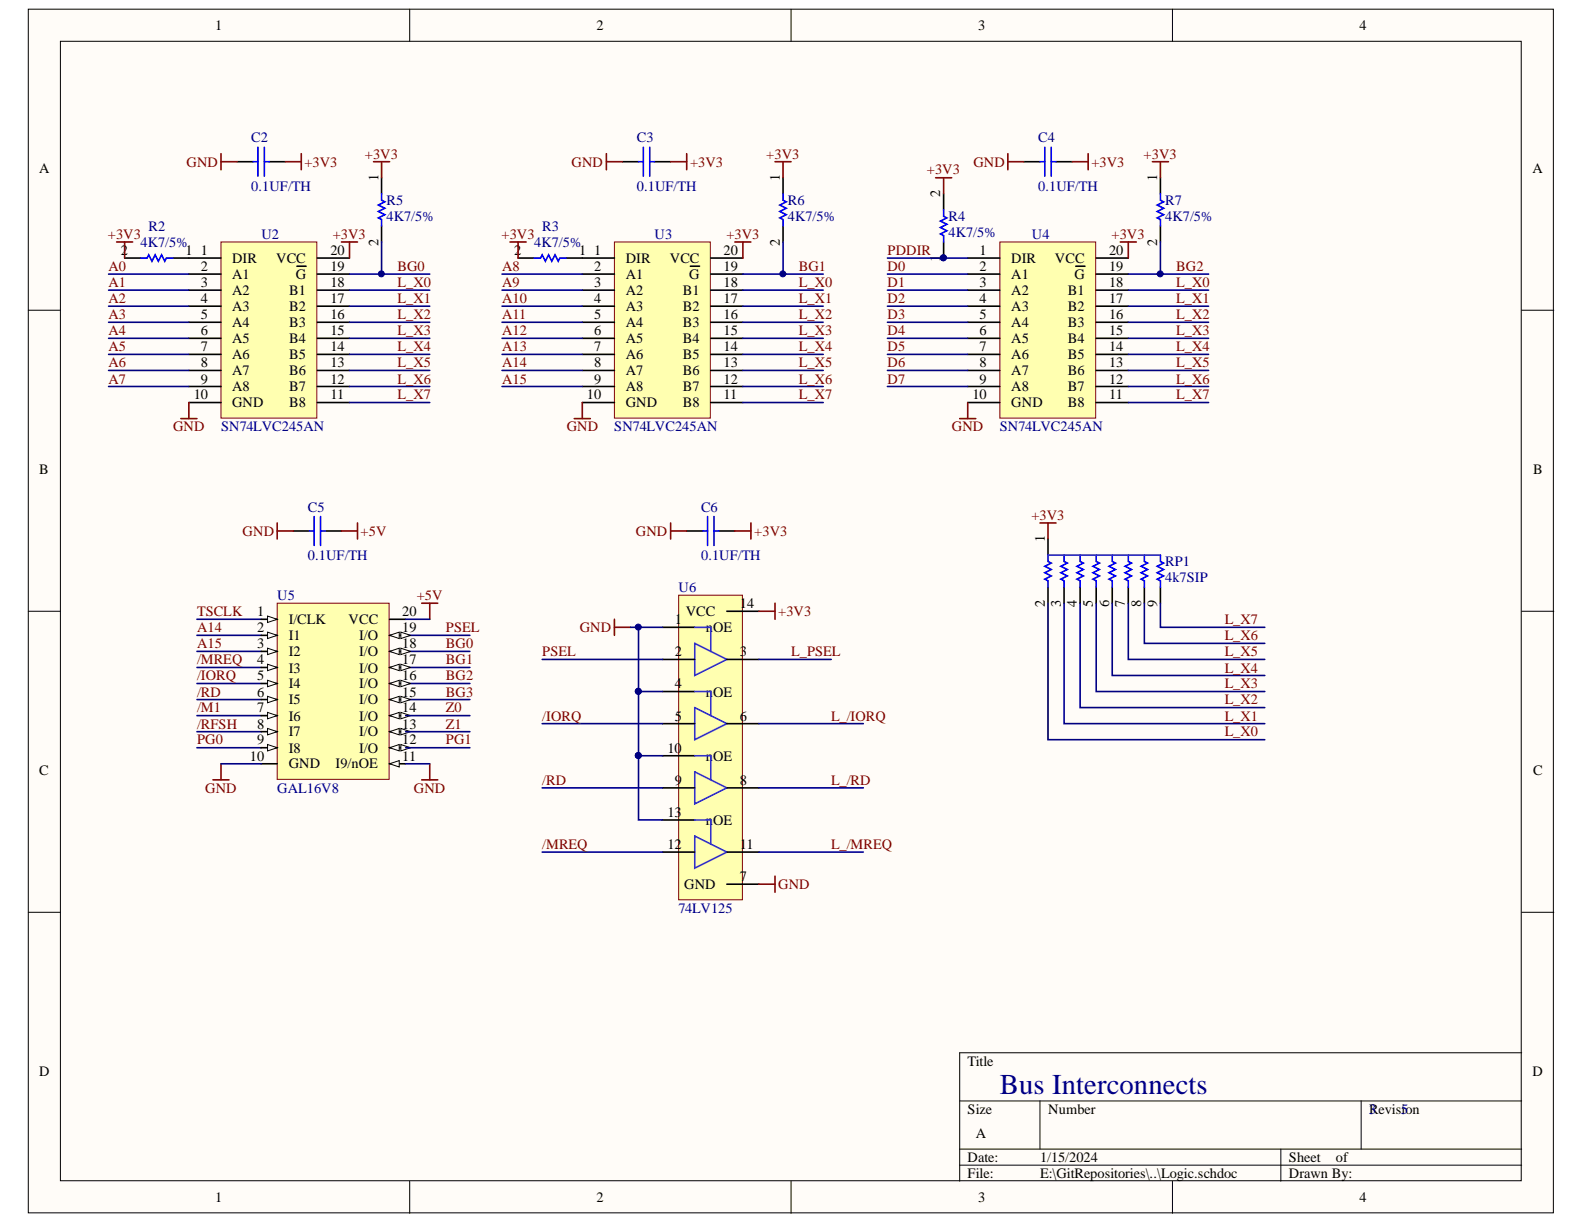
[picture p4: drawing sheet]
<svg xmlns="http://www.w3.org/2000/svg" width="279mm" height="216mm" viewBox="0 0 279 216" stroke-linecap="round" stroke-linejoin="round" font-family="sans-serif">
<defs><g id="words">
<text font-size="5.1" fill="#000080" x="176.4" y="193">Bus Interconnects</text>
<g font-size="2.5">
<text x="38" y="5.3">1</text>
<text x="105.2" y="5.3">2</text>
<text x="172.5" y="5.3">3</text>
<text x="239.8" y="5.3">4</text>
<text x="6.9" y="30.4">A</text>
<text x="66.7" y="32" transform="rotate(-90 66.7 32)">1</text>
<text x="137.5" y="32" transform="rotate(-90 137.5 32)">1</text>
<text x="165.9" y="34.8" transform="rotate(-90 165.9 34.8)">2</text>
<text x="204.1" y="32" transform="rotate(-90 204.1 32)">1</text>
<text x="270.3" y="30.4">A</text>
<text x="21.3" y="45">2</text>
<text x="32.7" y="45">1</text>
<text x="35.4" y="45">1</text>
<text x="35.4" y="47.8">2</text>
<text x="40.9" y="46.3">DIR</text>
<text x="48.7" y="46.3">VCC</text>
<text x="58.3" y="47.8">19</text>
<text x="58.3" y="45">20</text>
<text x="66.7" y="43.4" transform="rotate(-90 66.7 43.4)">2</text>
<text x="90.7" y="45">2</text>
<text x="102.2" y="45">1</text>
<text x="104.8" y="45">1</text>
<text x="104.8" y="47.8">2</text>
<text x="110.4" y="46.3">DIR</text>
<text x="118.2" y="46.3">VCC</text>
<text x="127.6" y="47.8">19</text>
<text x="127.6" y="45">20</text>
<text x="137.5" y="43.4" transform="rotate(-90 137.5 43.4)">2</text>
<text x="165.9" y="46.3" transform="rotate(-90 165.9 46.3)">1</text>
<text x="172.8" y="45">1</text>
<text x="172.8" y="47.8">2</text>
<text x="178.4" y="46.3">DIR</text>
<text x="186.1" y="46.3">VCC</text>
<text x="195.6" y="47.8">19</text>
<text x="195.6" y="45">20</text>
<text x="204.1" y="43.4" transform="rotate(-90 204.1 43.4)">2</text>
<text x="35.4" y="50.6">3</text>
<text x="35.4" y="53.4">4</text>
<text x="40.9" y="49.2">A1</text>
<text x="40.9" y="52">A2</text>
<text x="51" y="52">B1</text>
<text x="52.2" y="49.2">G</text>
<text x="58.3" y="53.4">17</text>
<text x="58.3" y="50.6">18</text>
<text x="104.8" y="50.6">3</text>
<text x="104.8" y="53.4">4</text>
<text x="110.4" y="49.2">A1</text>
<text x="110.4" y="52">A2</text>
<text x="120.4" y="52">B1</text>
<text x="121.5" y="49.2">G</text>
<text x="127.6" y="53.4">17</text>
<text x="127.6" y="50.6">18</text>
<text x="172.8" y="50.6">3</text>
<text x="172.8" y="53.4">4</text>
<text x="178.4" y="49.2">A1</text>
<text x="178.4" y="52">A2</text>
<text x="188.4" y="52">B1</text>
<text x="189.5" y="49.2">G</text>
<text x="195.6" y="53.4">17</text>
<text x="195.6" y="50.6">18</text>
<text x="35.4" y="56.3">5</text>
<text x="35.4" y="59.1">6</text>
<text x="40.9" y="54.9">A3</text>
<text x="40.9" y="57.7">A4</text>
<text x="51" y="57.7">B3</text>
<text x="51" y="54.9">B2</text>
<text x="58.3" y="59.1">15</text>
<text x="58.3" y="56.3">16</text>
<text x="104.8" y="56.3">5</text>
<text x="104.8" y="59.1">6</text>
<text x="110.4" y="54.9">A3</text>
<text x="110.4" y="57.7">A4</text>
<text x="120.4" y="57.7">B3</text>
<text x="120.4" y="54.9">B2</text>
<text x="127.6" y="59.1">15</text>
<text x="127.6" y="56.3">16</text>
<text x="172.8" y="56.3">5</text>
<text x="172.8" y="59.1">6</text>
<text x="178.4" y="54.9">A3</text>
<text x="178.4" y="57.7">A4</text>
<text x="188.4" y="57.7">B3</text>
<text x="188.4" y="54.9">B2</text>
<text x="195.6" y="59.1">15</text>
<text x="195.6" y="56.3">16</text>
<text x="35.4" y="62">7</text>
<text x="35.4" y="64.8">8</text>
<text x="40.9" y="60.5">A5</text>
<text x="40.9" y="63.3">A6</text>
<text x="51" y="63.3">B5</text>
<text x="51" y="60.5">B4</text>
<text x="58.3" y="64.8">13</text>
<text x="58.3" y="62">14</text>
<text x="104.8" y="62">7</text>
<text x="104.8" y="64.8">8</text>
<text x="110.4" y="60.5">A5</text>
<text x="110.4" y="63.3">A6</text>
<text x="120.4" y="63.3">B5</text>
<text x="120.4" y="60.5">B4</text>
<text x="127.6" y="64.8">13</text>
<text x="127.6" y="62">14</text>
<text x="172.8" y="62">7</text>
<text x="172.8" y="64.8">8</text>
<text x="178.4" y="60.5">A5</text>
<text x="178.4" y="63.3">A6</text>
<text x="188.4" y="63.3">B5</text>
<text x="188.4" y="60.5">B4</text>
<text x="195.6" y="64.8">13</text>
<text x="195.6" y="62">14</text>
<text x="34.2" y="70.4">10</text>
<text x="35.4" y="67.6">9</text>
<text x="40.9" y="66.2">A7</text>
<text x="40.9" y="69">A8</text>
<text x="40.9" y="71.9">GND</text>
<text x="51" y="71.9">B8</text>
<text x="51" y="69">B7</text>
<text x="51" y="66.2">B6</text>
<text x="58.3" y="70.4">11</text>
<text x="58.3" y="67.6">12</text>
<text x="103.5" y="70.4">10</text>
<text x="104.8" y="67.6">9</text>
<text x="110.4" y="66.2">A7</text>
<text x="110.4" y="69">A8</text>
<text x="110.4" y="71.9">GND</text>
<text x="120.4" y="71.9">B8</text>
<text x="120.4" y="69">B7</text>
<text x="120.4" y="66.2">B6</text>
<text x="127.6" y="70.4">11</text>
<text x="127.6" y="67.6">12</text>
<text x="171.5" y="70.4">10</text>
<text x="172.8" y="67.6">9</text>
<text x="178.4" y="66.2">A7</text>
<text x="178.4" y="69">A8</text>
<text x="178.4" y="71.9">GND</text>
<text x="188.4" y="71.9">B8</text>
<text x="188.4" y="69">B7</text>
<text x="188.4" y="66.2">B6</text>
<text x="195.6" y="70.4">11</text>
<text x="195.6" y="67.6">12</text>
<text x="6.9" y="83.5">B</text>
<text x="270.4" y="83.5">B</text>
<text x="184.3" y="95.6" transform="rotate(-90 184.3 95.6)">1</text>
<text x="130.5" y="107.3">14</text>
<text x="184.3" y="107.1" transform="rotate(-90 184.3 107.1)">2</text>
<text x="187.1" y="107.1" transform="rotate(-90 187.1 107.1)">3</text>
<text x="190" y="107.1" transform="rotate(-90 190 107.1)">4</text>
<text x="192.8" y="107.1" transform="rotate(-90 192.8 107.1)">5</text>
<text x="195.6" y="107.1" transform="rotate(-90 195.6 107.1)">6</text>
<text x="198.4" y="107.1" transform="rotate(-90 198.4 107.1)">7</text>
<text x="201.3" y="107.1" transform="rotate(-90 201.3 107.1)">8</text>
<text x="204.1" y="107.1" transform="rotate(-90 204.1 107.1)">9</text>
<text x="45.3" y="108.7">1</text>
<text x="45.3" y="111.5">2</text>
<text x="50.9" y="110.1">I/CLK</text>
<text x="50.9" y="113">I1</text>
<text x="61.5" y="110.1">VCC</text>
<text x="63.4" y="113">I/O</text>
<text x="71" y="111.5">19</text>
<text x="71" y="108.7">20</text>
<text x="119" y="110.1">1</text>
<text x="121" y="108.7">VCC</text>
<text x="124.5" y="111.5">nOE</text>
<text x="45.3" y="114.3">3</text>
<text x="45.3" y="117.2">4</text>
<text x="45.3" y="120">5</text>
<text x="50.9" y="115.8">I2</text>
<text x="50.9" y="118.6">I3</text>
<text x="63.4" y="118.6">I/O</text>
<text x="63.4" y="115.8">I/O</text>
<text x="71" y="120">16</text>
<text x="71" y="117.2">17</text>
<text x="71" y="114.3">18</text>
<text x="119" y="115.8">2</text>
<text x="130.5" y="115.8">3</text>
<text x="45.3" y="122.9">6</text>
<text x="45.3" y="125.7">7</text>
<text x="50.9" y="121.4">I4</text>
<text x="50.9" y="124.2">I5</text>
<text x="63.4" y="124.2">I/O</text>
<text x="63.4" y="121.4">I/O</text>
<text x="71" y="125.7">14</text>
<text x="71" y="122.9">15</text>
<text x="119" y="121.4">4</text>
<text x="124.5" y="122.9">nOE</text>
<text x="45.3" y="128.5">8</text>
<text x="45.3" y="131.3">9</text>
<text x="50.9" y="127.1">I6</text>
<text x="50.9" y="129.9">I7</text>
<text x="63.4" y="129.9">I/O</text>
<text x="63.4" y="127.1">I/O</text>
<text x="71" y="131.3">12</text>
<text x="71" y="128.5">13</text>
<text x="119" y="127.1">5</text>
<text x="130.5" y="127.1">6</text>
<text x="6.9" y="136.6">C</text>
<text x="44.1" y="134.2">10</text>
<text x="50.9" y="132.8">I8</text>
<text x="50.9" y="135.5">GND</text>
<text x="59.2" y="135.5">I9/nOE</text>
<text x="63.4" y="132.8">I/O</text>
<text x="71" y="134.2">11</text>
<text x="117.7" y="132.8">10</text>
<text x="124.5" y="134.2">nOE</text>
<text x="270.4" y="136.6">C</text>
<text x="119" y="138.4">9</text>
<text x="130.5" y="138.4">8</text>
<text x="117.7" y="144.1">13</text>
<text x="117.7" y="149.8">12</text>
<text x="124.5" y="145.5">nOE</text>
<text x="130.5" y="149.8">11</text>
<text x="130.5" y="155.4">7</text>
<text x="120.7" y="156.9">GND</text>
<text x="6.9" y="189.7">D</text>
<text x="170.7" y="188">Title</text>
<text x="270.3" y="189.7">D</text>
<text x="170.7" y="196.5">Size</text>
<text x="184.9" y="196.5">Number</text>
<text x="241.5" y="196.5">Revis5</text>
<text x="247.2" y="196.5">ion</text>
<text x="172.1" y="200.7">A</text>
<text x="170.7" y="205">Date:</text>
<text x="170.7" y="207.8">File:</text>
<text x="183.5" y="205">1/15/2024</text>
<text x="183.5" y="207.8">E:\GitRepositories\..\Logic.schdoc</text>
<text x="227.4" y="205">Sheet</text>
<text x="227.4" y="207.8">Drawn By:</text>
<text x="235.6" y="205">of</text>
<text x="38" y="212.1">1</text>
<text x="105.2" y="212.1">2</text>
<text x="172.5" y="212.1">3</text>
<text x="239.8" y="212.1">4</text>
</g>
<g font-size="2.5" fill="#800000">
<text x="32.9" y="29.4">GND</text>
<text x="53.7" y="29.4">+3V3</text>
<text x="64.4" y="28">+3V3</text>
<text x="100.8" y="29.4">GND</text>
<text x="121.7" y="29.4">+3V3</text>
<text x="135.2" y="28">+3V3</text>
<text x="171.7" y="29.4">GND</text>
<text x="192.5" y="29.4">+3V3</text>
<text x="201.7" y="28">+3V3</text>
<text x="163.5" y="30.8">+3V3</text>
<text x="19" y="42.1">+3V3</text>
<text x="19.1" y="47.8">A0</text>
<text x="58.7" y="42.1">+3V3</text>
<text x="70.1" y="47.8">BG0</text>
<text x="88.5" y="42.1">+3V3</text>
<text x="88.6" y="47.8">A8</text>
<text x="128.1" y="42.1">+3V3</text>
<text x="140.9" y="47.8">BG1</text>
<text x="156.6" y="47.8">D0</text>
<text x="156.6" y="45">PDDIR</text>
<text x="196.1" y="42.1">+3V3</text>
<text x="207.5" y="47.8">BG2</text>
<text x="19.1" y="50.6">A1</text>
<text x="19.1" y="53.4">A2</text>
<text x="70.1" y="50.6">L_X0</text>
<text x="70.1" y="53.4">L_X1</text>
<text x="88.6" y="50.6">A9</text>
<text x="88.6" y="53.4">A10</text>
<text x="140.9" y="50.6">L_X0</text>
<text x="140.9" y="53.4">L_X1</text>
<text x="156.6" y="50.6">D1</text>
<text x="156.6" y="53.4">D2</text>
<text x="207.5" y="50.6">L_X0</text>
<text x="207.5" y="53.4">L_X1</text>
<text x="19.1" y="56.3">A3</text>
<text x="19.1" y="59.1">A4</text>
<text x="70.1" y="56.3">L_X2</text>
<text x="70.1" y="59.1">L_X3</text>
<text x="88.6" y="56.3">A11</text>
<text x="88.6" y="59.1">A12</text>
<text x="140.9" y="56.3">L_X2</text>
<text x="140.9" y="59.1">L_X3</text>
<text x="156.6" y="56.3">D3</text>
<text x="156.6" y="59.1">D4</text>
<text x="207.5" y="56.3">L_X2</text>
<text x="207.5" y="59.1">L_X3</text>
<text x="19.1" y="62">A5</text>
<text x="19.1" y="64.8">A6</text>
<text x="70.1" y="62">L_X4</text>
<text x="70.1" y="64.8">L_X5</text>
<text x="88.6" y="62">A13</text>
<text x="88.6" y="64.8">A14</text>
<text x="140.9" y="62">L_X4</text>
<text x="140.9" y="64.8">L_X5</text>
<text x="156.6" y="62">D5</text>
<text x="156.6" y="64.8">D6</text>
<text x="207.5" y="62">L_X4</text>
<text x="207.5" y="64.8">L_X5</text>
<text x="19.1" y="67.6">A7</text>
<text x="70.1" y="67.6">L_X6</text>
<text x="70.1" y="70.4">L_X7</text>
<text x="88.6" y="67.6">A15</text>
<text x="140.9" y="67.6">L_X6</text>
<text x="140.9" y="70.4">L_X7</text>
<text x="156.6" y="67.6">D7</text>
<text x="207.5" y="67.6">L_X6</text>
<text x="207.5" y="70.4">L_X7</text>
<text x="30.5" y="76.1">GND</text>
<text x="100" y="76.1">GND</text>
<text x="167.9" y="76.1">GND</text>
<text x="42.8" y="94.5">GND</text>
<text x="63.6" y="94.5">+5V</text>
<text x="112.2" y="94.5">GND</text>
<text x="133" y="94.5">+3V3</text>
<text x="181.9" y="91.7">+3V3</text>
<text x="73.5" y="105.9">+5V</text>
<text x="34.8" y="111.5">A14</text>
<text x="34.8" y="108.7">TSCLK</text>
<text x="78.7" y="111.5">PSEL</text>
<text x="102.3" y="111.5">GND</text>
<text x="137.3" y="108.7">+3V3</text>
<text x="216" y="113">L_X6</text>
<text x="216" y="110.1">L_X7</text>
<text x="34.8" y="114.3">A15</text>
<text x="34.8" y="117.2">/MREQ</text>
<text x="34.8" y="120">/IORQ</text>
<text x="78.7" y="114.3">BG0</text>
<text x="78.7" y="117.2">BG1</text>
<text x="78.7" y="120">BG2</text>
<text x="95.7" y="115.8">PSEL</text>
<text x="139.6" y="115.8">L_PSEL</text>
<text x="216" y="118.6">L_X4</text>
<text x="216" y="115.8">L_X5</text>
<text x="34.8" y="122.9">/RD</text>
<text x="34.8" y="125.7">/M1</text>
<text x="78.7" y="122.9">BG3</text>
<text x="78.7" y="125.7">Z0</text>
<text x="216" y="124.2">L_X2</text>
<text x="216" y="121.4">L_X3</text>
<text x="34.8" y="128.5">/RFSH</text>
<text x="34.8" y="131.3">PG0</text>
<text x="78.7" y="131.3">PG1</text>
<text x="78.7" y="128.5">Z1</text>
<text x="95.7" y="127.1">/IORQ</text>
<text x="146.6" y="127.1">L_/IORQ</text>
<text x="216" y="129.9">L_X0</text>
<text x="216" y="127.1">L_X1</text>
<text x="36.2" y="139.9">GND</text>
<text x="73" y="139.9">GND</text>
<text x="95.7" y="138.4">/RD</text>
<text x="146.6" y="138.4">L_/RD</text>
<text x="95.7" y="149.8">/MREQ</text>
<text x="146.6" y="149.8">L_/MREQ</text>
<text x="137.3" y="156.9">GND</text>
</g>
<g font-size="2.5" fill="#000080">
<text x="44.3" y="25.1">C2</text>
<text x="112.3" y="25.1">C3</text>
<text x="183.1" y="25.1">C4</text>
<text x="44.3" y="33.7">0.1UF/TH</text>
<text x="112.3" y="33.7">0.1UF/TH</text>
<text x="183.1" y="33.7">0.1UF/TH</text>
<text x="26.2" y="40.8">R2</text>
<text x="68.2" y="36.2">R5</text>
<text x="68.2" y="39">4K7/5%</text>
<text x="95.7" y="40.8">R3</text>
<text x="139" y="36.2">R6</text>
<text x="139" y="39">4K7/5%</text>
<text x="167.3" y="39">R4</text>
<text x="167.3" y="41.9">4K7/5%</text>
<text x="205.5" y="36.2">R7</text>
<text x="205.5" y="39">4K7/5%</text>
<text x="24.8" y="43.5">4K7/5%</text>
<text x="46.1" y="42.1">U2</text>
<text x="94.2" y="43.5">4K7/5%</text>
<text x="115.5" y="42.1">U3</text>
<text x="182" y="42.1">U4</text>
<text x="39" y="76.1">SN74LVC245AN</text>
<text x="108.3" y="76.1">SN74LVC245AN</text>
<text x="176.4" y="76.1">SN74LVC245AN</text>
<text x="54.3" y="90.3">C5</text>
<text x="123.7" y="90.3">C6</text>
<text x="54.3" y="98.8">0.1UF/TH</text>
<text x="123.7" y="98.8">0.1UF/TH</text>
<text x="205.5" y="99.9">RP1</text>
<text x="48.9" y="105.9">U5</text>
<text x="119.7" y="104.4">U6</text>
<text x="205.5" y="102.7">4k7SIP</text>
<text x="48.9" y="139.9">GAL16V8</text>
<text x="119.7" y="161.1">74LV125</text>
<text x="241.5" y="196.5">3</text>
</g>
</g></defs>
<g fill="#fffcf8" stroke="#000" stroke-width=".18">
<path d="M5 1.6h269v212.3h-269z"/>
<path d="M10.7 7.3h257.6v201h-257.6z"/>
</g>
<g fill="none" stroke="#000" stroke-width=".18">
<path d="M72.3 1.6v5.7M139.5 1.6v5.7M206.8 1.6v5.7M5 54.7h5.7M268.4 54.7h5.7M5 107.8h5.7M268.4 107.8h5.7M5 160.9h5.7M268.4 160.9h5.7M169.3 194.2h99.1M183.4 194.2v8.5M240.1 194.2v8.5"/>
<path d="M268.4 185.7h-99.1v22.7M72.3 208.4v5.6M139.5 208.4v5.6M169.3 202.7h99.1M169.3 205.5h99.1M206.8 208.4v5.6M225.9 202.7v5.7"/>
</g>
<path d="M41.8 28.5h2.8M47.5 28.5h2.8" fill="none" stroke="#000" stroke-width=".28"/>
<path d="M44.6 28.5h.9M45.5 26v5.1M46.6 28.5h.9M46.6 26v5.1" fill="none" stroke="#00f" stroke-width=".28"/>
<path d="M39 27.1v2.8M39 28.5h2.8" fill="none" stroke="#800000" stroke-width=".28"/>
<path d="M176.4 42.7h16.9v31.1h-16.9z" fill="#ffffb0" stroke="#800000" stroke-width=".18"/>
<g fill="none" stroke="#000" stroke-width=".28">
<path d="M170.7 45.5h5.7M170.7 48.3h5.7M170.7 51.2h5.7M170.7 54h5.7M170.7 56.8h5.7M170.7 59.7h5.7M189.8 47h1.6M193.4 45.5h5.6M193.4 48.3h5.6M193.4 51.2h5.6M193.4 54h5.6M193.4 56.8h5.6"/>
<path d="M193.4 59.7h5.6M170.7 62.5h5.7M170.7 65.3h5.7M170.7 68.2h5.7M170.7 71h5.7M193.4 62.5h5.6M193.4 65.3h5.6M193.4 68.2h5.6M193.4 71h5.6"/>
</g>
<path d="M108.4 42.7h16.9v31.1h-16.9z" fill="#ffffb0" stroke="#800000" stroke-width=".18"/>
<g fill="none" stroke="#000" stroke-width=".28">
<path d="M109.8 28.5h2.8M115.5 28.5h2.8M180.6 28.5h2.8M186.3 28.5h2.8M91.4 45.5h2.8M99.9 45.5h8.5M102.7 48.3h5.7M102.7 51.2h5.7M102.7 54h5.7M102.7 56.8h5.7M102.7 59.7h5.7M121.8 47h1.6"/>
<path d="M125.4 45.5h5.6M125.4 48.3h5.6M125.4 51.2h5.6M125.4 54h5.6M125.4 56.8h5.6M125.4 59.7h5.6M102.7 62.5h5.7M102.7 65.3h5.7M102.7 68.2h5.7M102.7 71h5.7M125.4 62.5h5.6M125.4 65.3h5.6"/>
<path d="M125.4 68.2h5.6M125.4 71h5.6"/>
</g>
<g fill="none" stroke="#800000" stroke-width=".28">
<path d="M107 27.1v2.8M107 28.5h2.8M118.3 28.5h2.8M121.1 27.1v2.8M177.8 28.5h2.8M177.8 27.1v2.8M189.1 28.5h2.8M191.9 27.1v2.8M90 42.7h2.8M91.4 42.7v2.8M129.6 42.7h2.9M131 42.7v2.8"/>
<path d="M197.6 42.7h2.8M199 42.7v2.8M101.3 73.8h2.8M102.7 71v2.8M169.3 73.8h2.8M170.7 71v2.8"/>
</g>
<path d="M112.6 28.5h.9M113.5 26v5.1M114.6 28.5h.9M114.6 26v5.1M183.4 28.5h.9M184.3 26v5.1M185.4 28.5h.9M185.4 26v5.1M94.2 45.5h1.1l.3-.6 .6 1.2 .6-1.2 .5 1.2 .6-1.2 .6 1.2 .2-.6h1.2" fill="none" stroke="#00f" stroke-width=".28"/>
<g fill="none" stroke="#000080" stroke-width=".28">
<path d="M88.6 48.3h14.1M88.6 51.2h14.1M88.6 54h14.1M88.6 56.8h14.1M88.6 59.7h14.1M131 48.3h14.2M131 51.2h14.2M131 54h14.2M131 56.8h14.2M131 59.7h14.2M156.5 48.3h14.2M156.5 51.2h14.2"/>
<path d="M156.5 54h14.2M156.5 56.8h14.2M156.5 59.7h14.2M199 48.3h14.2M199 51.2h14.2M199 54h14.2M199 56.8h14.2M199 59.7h14.2M88.6 62.5h14.1M88.6 65.3h14.1M88.6 68.2h14.1M131 65.3h14.2"/>
<path d="M131 68.2h14.2M131 71h14.2M156.5 62.5h14.2M156.5 65.3h14.2M156.5 68.2h14.2M199 62.5h14.2M199 65.3h14.2M199 68.2h14.2M199 71h14.2"/>
</g>
<path d="M39 42.7h16.9v31.1h-16.9z" fill="#ffffb0" stroke="#800000" stroke-width=".18"/>
<g fill="none" stroke="#000" stroke-width=".28">
<path d="M166.4 34.2v2.8M22 45.5h2.8M30.5 45.5h8.5M33.3 48.3h5.7M33.3 51.2h5.7M33.3 54h5.7M33.3 56.8h5.7M33.3 59.7h5.7M52.4 47h1.6M56 45.5h5.6M56 48.3h5.6M56 51.2h5.6"/>
<path d="M56 54h5.6M56 56.8h5.6M56 59.7h5.6M166.4 42.7v2.8M33.3 62.5h5.7M33.3 65.3h5.7M33.3 68.2h5.7M33.3 71h5.7M56 62.5h5.6M56 65.3h5.6M56 68.2h5.6M56 71h5.6"/>
</g>
<g fill="none" stroke="#000080" stroke-width=".28">
<path d="M19.2 48.3h14.1M19.2 51.2h14.1M19.2 54h14.1M19.2 56.8h14.1M19.2 59.7h14.1M61.6 48.3h14.2M61.6 51.2h14.2M61.6 54h14.2M61.6 56.8h14.2M61.6 59.7h14.2M156.5 45.5h14.2M19.2 62.5h14.1"/>
<path d="M19.2 65.3h14.1M19.2 68.2h14.1M61.6 62.5h14.2M61.6 65.3h14.2M61.6 68.2h14.2M61.6 71h14.2M131 62.5h14.2"/>
</g>
<path d="M165 31.4h2.9M166.4 31.4v2.8M20.6 42.7h2.8M22 42.7v2.8M60.2 42.7h2.9M61.6 42.7v2.8M31.9 73.8h2.8M33.3 71v2.8" fill="none" stroke="#800000" stroke-width=".28"/>
<path d="M166.4 37v1.2l.6 .2-1.1 .6 1.1 .6-1.1 .5 1.1 .6-1.1 .6 .5 .3v1.1M24.8 45.5h1.2l.2-.6 .6 1.2 .6-1.2 .5 1.2 .6-1.2 .6 1.2 .3-.6h1.1" fill="none" stroke="#00f" stroke-width=".28"/>
<circle cx="166.4" cy="45.5" r=".52" fill="#000080" stroke="#000080" stroke-width=".18"/>
<path d="M119.7 105h11.3v53.7h-11.3z" fill="#ffffb0" stroke="#800000" stroke-width=".18"/>
<path d="M184.9 97.9h19.8M122.5 113.5l5.7 2.8-5.7 2.8zM122.5 110.7h2.9v4.2M122.5 124.8l5.7 2.8-5.7 2.9zM122.5 122h2.9v4.2M122.5 136.1l5.7 2.9-5.7 2.8zM122.5 133.3h2.9v4.3M122.5 147.5l5.7 2.8-5.7 2.8zM122.5 144.6h2.9v4.3" fill="none" stroke="#33f" stroke-width=".28"/>
<g fill="none" stroke="#000" stroke-width=".28">
<path d="M51.7 93.7h2.9M57.4 93.7h2.8M121.1 93.7h2.9M126.8 93.7h2.8M184.9 95.1v2.8M116.9 110.7h5.6M116.9 116.3h5.6M128.2 116.3h5.7M128.2 107.8h5.7M184.9 103.6v2.8M187.7 103.6v2.8M190.5 103.6v2.8"/>
<path d="M193.4 103.6v2.8M196.2 103.6v2.8M199 103.6v2.8M201.9 103.6v2.8M204.7 103.6v2.8M116.9 122h5.6M116.9 127.6h5.6M116.9 133.3h5.6M116.9 139h5.6M128.2 127.6h5.7M128.2 139h5.7M116.9 144.6h5.6"/>
<path d="M116.9 150.3h5.6M128.2 150.3h5.7M128.2 156h5.7"/>
</g>
<g fill="none" stroke="#000080" stroke-width=".28">
<path d="M34.7 109.2h11.4M34.7 112.1h11.4M34.7 114.9h11.4M34.7 117.7h11.4M71.6 112.1h11.3M71.6 114.9h11.3M71.6 117.7h11.3M95.6 116.3h21.3M112.6 110.7v11.3h4.3M133.9 116.3h12.7M184.9 106.4v24.1h38.2M187.7 106.4v21.2h35.4"/>
<path d="M190.5 106.4v18.4h32.6M193.4 106.4v15.6h29.7M196.2 106.4v12.7h26.9M199 106.4v9.9h24.1M201.9 106.4v7.1h21.2M204.7 106.4v4.3h18.4M34.7 120.6h11.4M34.7 123.4h11.4M34.7 126.2h11.4M34.7 129.1h11.4M34.7 131.9h11.4M71.6 120.6h11.3"/>
<path d="M71.6 123.4h11.3M95.6 139h21.3M95.6 127.6h21.3M112.6 122v11.3h4.3M112.6 133.3v11.3h4.3M133.9 139h18.4M133.9 127.6h18.4M95.6 150.3h21.3M133.9 150.3h18.4"/>
</g>
<g fill="none" stroke="#800000" stroke-width=".28">
<path d="M50.3 28.5h2.8M53.1 27.1v2.8M48.9 92.2v2.9M48.9 93.7h2.8M60.2 93.7h2.9M63.1 92.2v2.9M118.3 93.7h2.8M118.3 92.2v2.9M129.6 93.7h2.9M132.5 92.2v2.9M183.4 92.2h2.9M184.9 92.2v2.9"/>
<path d="M108.4 109.2v2.9M108.4 110.7h2.8M133.9 107.8h2.8M136.7 106.4v2.8M133.9 156h2.8M136.7 154.5v2.9"/>
</g>
<g fill="none" stroke="#00f" stroke-width=".28">
<path d="M54.6 93.7h.8M55.4 91.1v5.1M56.5 93.7h.9M56.5 91.1v5.1M124 93.7h.8M124.8 91.1v5.1M125.9 93.7h.9M125.9 91.1v5.1M184.9 97.9v1.1l.5 .3-1.1 .6 1.1 .6-1.1 .5 1.1 .6-1.1 .6 .6 .2v1.2M187.7 97.9v1.1l.6 .3-1.2 .6 1.2 .6-1.2 .5 1.2 .6-1.2 .6 .6 .2v1.2M190.5 97.9v1.1l.6 .3-1.1 .6 1.1 .6-1.1 .5 1.1 .6-1.1 .6 .5 .2v1.2M193.4 97.9v1.1l.5 .3-1.1 .6 1.1 .6-1.1 .5 1.1 .6-1.1 .6 .6 .2v1.2"/>
<path d="M196.2 97.9v1.1l.6 .3-1.2 .6 1.2 .6-1.2 .5 1.2 .6-1.2 .6 .6 .2v1.2M199 97.9v1.1l.6 .3-1.1 .6 1.1 .6-1.1 .5 1.1 .6-1.1 .6 .5 .2v1.2M201.9 97.9v1.1l.5 .3-1.1 .6 1.1 .6-1.1 .5 1.1 .6-1.1 .6 .6 .2v1.2M204.7 97.9v1.1l.6 .3-1.2 .6 1.2 .6-1.2 .5 1.2 .6-1.2 .6 .6 .2v1.2"/>
</g>
<g fill="#000080" stroke="#000080" stroke-width=".18">
<circle cx="112.6" cy="121.9" r=".52"/>
<circle cx="112.6" cy="110.6" r=".52"/>
<circle cx="112.6" cy="133.3" r=".52"/>
</g>
<path d="M48.9 106.4h19.7v31.1h-19.7z" fill="#ffffb0" stroke="#800000" stroke-width=".18"/>
<path d="M46.1 109.2h2.8" fill="none" stroke="#000" stroke-width=".28"/>
<path d="M47.2 108.7l1.7 .5-1.7 .6z" fill="#fffcf8" stroke="#000" stroke-width=".18"/>
<path d="M46.1 112.1h2.8" fill="none" stroke="#000" stroke-width=".28"/>
<path d="M47.2 111.5l1.7 .6-1.7 .5z" fill="#fffcf8" stroke="#000" stroke-width=".18"/>
<path d="M46.1 114.9h2.8" fill="none" stroke="#000" stroke-width=".28"/>
<path d="M47.2 114.3l1.7 .6-1.7 .6z" fill="#fffcf8" stroke="#000" stroke-width=".18"/>
<path d="M46.1 117.7h2.8" fill="none" stroke="#000" stroke-width=".28"/>
<path d="M47.2 117.2l1.7 .5-1.7 .6z" fill="#fffcf8" stroke="#000" stroke-width=".18"/>
<path d="M46.1 120.6h2.8" fill="none" stroke="#000" stroke-width=".28"/>
<path d="M47.2 120l1.7 .6-1.7 .5z" fill="#fffcf8" stroke="#000" stroke-width=".18"/>
<path d="M46.1 123.4h2.8" fill="none" stroke="#000" stroke-width=".28"/>
<path d="M47.2 122.8l1.7 .6-1.7 .6z" fill="#fffcf8" stroke="#000" stroke-width=".18"/>
<path d="M46.1 126.2h2.8" fill="none" stroke="#000" stroke-width=".28"/>
<path d="M47.2 125.7l1.7 .5-1.7 .6z" fill="#fffcf8" stroke="#000" stroke-width=".18"/>
<path d="M46.1 129.1h2.8" fill="none" stroke="#000" stroke-width=".28"/>
<path d="M47.2 128.5l1.7 .6-1.7 .5z" fill="#fffcf8" stroke="#000" stroke-width=".18"/>
<path d="M46.1 131.9h2.8" fill="none" stroke="#000" stroke-width=".28"/>
<path d="M47.2 131.3l1.7 .6-1.7 .6z" fill="#fffcf8" stroke="#000" stroke-width=".18"/>
<path d="M46.1 134.7h2.8M68.7 134.7h2.9" fill="none" stroke="#000" stroke-width=".28"/>
<path d="M68.7 134.7l1.7-.5v1.1z" fill="#fffcf8" stroke="#000" stroke-width=".18"/>
<path d="M68.7 131.9h2.9" fill="none" stroke="#000" stroke-width=".28"/>
<g fill="#fffcf8" stroke="#000" stroke-width=".18">
<path d="M68.7 131.9l1.7-.6v1.2z"/>
<path d="M70.7 131.3l1.7 .6-1.7 .6z"/>
</g>
<path d="M68.7 129.1h2.9" fill="none" stroke="#000" stroke-width=".28"/>
<g fill="#fffcf8" stroke="#000" stroke-width=".18">
<path d="M68.7 129.1l1.7-.6v1.1z"/>
<path d="M70.7 128.5l1.7 .6-1.7 .5z"/>
</g>
<path d="M68.7 126.2h2.9" fill="none" stroke="#000" stroke-width=".28"/>
<g fill="#fffcf8" stroke="#000" stroke-width=".18">
<path d="M68.7 126.2l1.7-.5v1.1z"/>
<path d="M70.7 125.7l1.7 .5-1.7 .6z"/>
</g>
<path d="M68.7 123.4h2.9" fill="none" stroke="#000" stroke-width=".28"/>
<g fill="#fffcf8" stroke="#000" stroke-width=".18">
<path d="M68.7 123.4l1.7-.6v1.2z"/>
<path d="M70.7 122.8l1.7 .6-1.7 .6z"/>
</g>
<path d="M68.7 120.6h2.9" fill="none" stroke="#000" stroke-width=".28"/>
<g fill="#fffcf8" stroke="#000" stroke-width=".18">
<path d="M68.7 120.6l1.7-.6v1.1z"/>
<path d="M70.7 120l1.7 .6-1.7 .5z"/>
</g>
<path d="M68.7 117.7h2.9" fill="none" stroke="#000" stroke-width=".28"/>
<g fill="#fffcf8" stroke="#000" stroke-width=".18">
<path d="M68.7 117.7l1.7-.5v1.1z"/>
<path d="M70.7 117.2l1.7 .5-1.7 .6z"/>
</g>
<path d="M68.7 114.9h2.9" fill="none" stroke="#000" stroke-width=".28"/>
<g fill="#fffcf8" stroke="#000" stroke-width=".18">
<path d="M68.7 114.9l1.7-.6v1.2z"/>
<path d="M70.7 114.3l1.7 .6-1.7 .6z"/>
</g>
<path d="M68.7 112.1h2.9" fill="none" stroke="#000" stroke-width=".28"/>
<g fill="#fffcf8" stroke="#000" stroke-width=".18">
<path d="M68.7 112.1l1.7-.6v1.1z"/>
<path d="M70.7 111.5l1.7 .6-1.7 .5z"/>
</g>
<path d="M67.3 31.4v2.8M67.3 39.9v2.8M138.1 31.4v2.8M138.1 39.9v2.8M204.7 31.4v2.8M204.7 39.9v2.8M68.7 109.2h2.9" fill="none" stroke="#000" stroke-width=".28"/>
<path d="M65.9 28.5h2.8M67.3 28.5v2.9M136.7 28.5h2.8M138.1 28.5v2.9M203.3 28.5h2.8M204.7 28.5v2.9M74.4 106.4h2.8M75.8 106.4v2.8M37.6 137.6h2.8M39 134.7v2.9M74.4 137.6h2.8M75.8 134.7v2.9" fill="none" stroke="#800000" stroke-width=".28"/>
<path d="M67.3 42.7v5.6M138.1 42.7v5.6M204.7 42.7v5.6M71.6 109.2h4.2M111.2 110.7h5.7M39 134.7h7.1M71.6 134.7h4.2M71.6 126.2h11.3M71.6 129.1h11.3M71.6 131.9h11.3" fill="none" stroke="#000080" stroke-width=".28"/>
<path d="M67.3 34.2v1.1l.6 .3-1.2 .6 1.2 .5-1.2 .6 1.2 .6-1.2 .5 .6 .3v1.2M138.1 34.2v1.1l.6 .3-1.1 .6 1.1 .5-1.1 .6 1.1 .6-1.1 .5 .5 .3v1.2M204.7 34.2v1.1l.6 .3-1.2 .6 1.2 .5-1.2 .6 1.2 .6-1.2 .5 .6 .3v1.2" fill="none" stroke="#00f" stroke-width=".28"/>
<g fill="#000080" stroke="#000080" stroke-width=".18">
<circle cx="67.3" cy="48.3" r=".52"/>
<circle cx="138.1" cy="48.3" r=".52"/>
<circle cx="204.6" cy="48.3" r=".52"/>
</g>
<use href="#words"/>
</svg>
